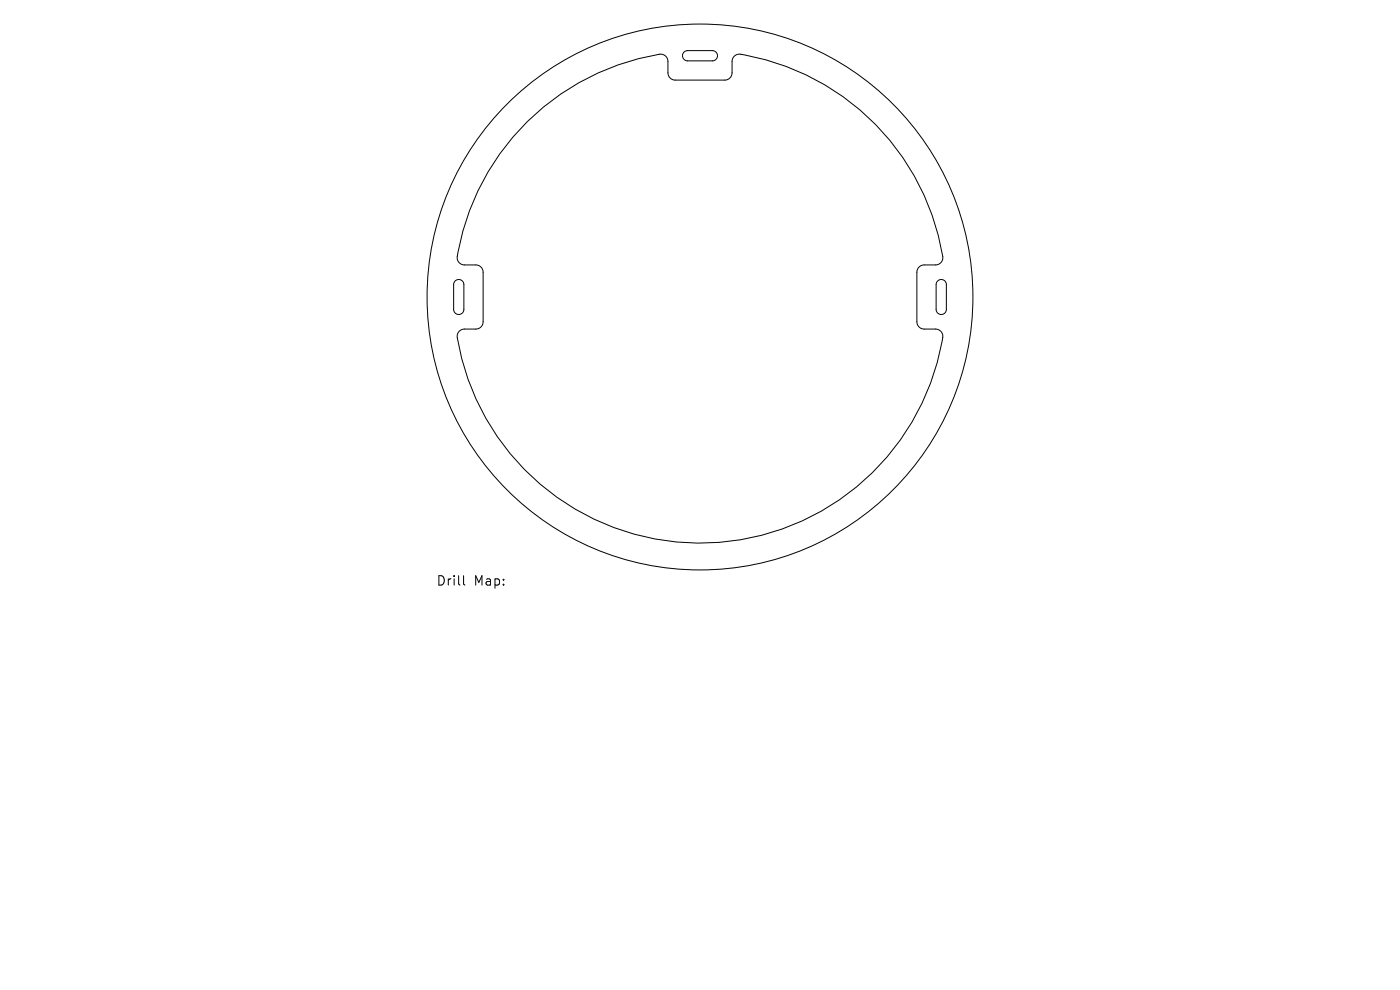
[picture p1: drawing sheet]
<svg xmlns="http://www.w3.org/2000/svg" width="297mm" height="210mm" viewBox="0 0 297 210" stroke-linecap="round" stroke-linejoin="round" font-family="sans-serif">
<defs><g id="words">
<g font-size="2.8">
<text x="92.5" y="124.5">Drill</text>
<text x="100.5" y="124.5">Map:</text>
</g>
</g></defs>
<g fill="none" stroke="#000" stroke-width=".21">
<path d="M145.1 11.1l.7-.4h5.3a1.09 1.09 0 0 1 1.1 1.1 1.09 1.09 0 0 1-1.1 1.1h-5.2a1.09 1.09 0 0 1-1-.7 1.09 1.09 0 0 1 .2-1.1zM111.9 25.8a50.8 50.8 0 0 1 28.5-14.3 1.55 1.55 0 0 1 1.3 1.5v2.4a1.55 1.55 0 0 0 1.5 1.6h10.6a1.55 1.55 0 0 0 1.5-1.6v-2.4a1.55 1.55 0 0 1 1.8-1.5 52 52 0 0 1 42.9 43.4 1.55 1.55 0 0 1-1.5 1.3h-2.4a1.55 1.55 0 0 0-1.6 1.5v10.6a1.55 1.55 0 0 0 1.6 1.5h2.4a1.55 1.55 0 0 1 1.5 1.8 52.2 52.2 0 0 1-51.7 43.6 52.2 52.2 0 0 1-51.3-44.1 1.55 1.55 0 0 1 1.5-1.3h2.4a1.55 1.55 0 0 0 1.6-1.5v-10.6a1.55 1.55 0 0 0-1.6-1.5h-2.4a1.55 1.55 0 0 1-1.5-1.8 52.2 52.2 0 0 1 14.9-28.6zM96.6 59.6a1.09 1.09 0 0 1 1.1-.2 1.09 1.09 0 0 1 .7 1v5.2a1.09 1.09 0 0 1-1.1 1.1 1.09 1.09 0 0 1-1.1-1.1v-5.3zM198.9 59.6a1.09 1.09 0 0 1 1.2-.2 1.09 1.09 0 0 1 .7 1v5.2a1.09 1.09 0 0 1-1.1 1.1 1.09 1.09 0 0 1-1.1-1.1v-5.3zM98.3 122.1v1.7l.3 .3"/>
<circle cx="148.5" cy="63" r="57.9"/>
</g>
<use href="#words"/>
</svg>
